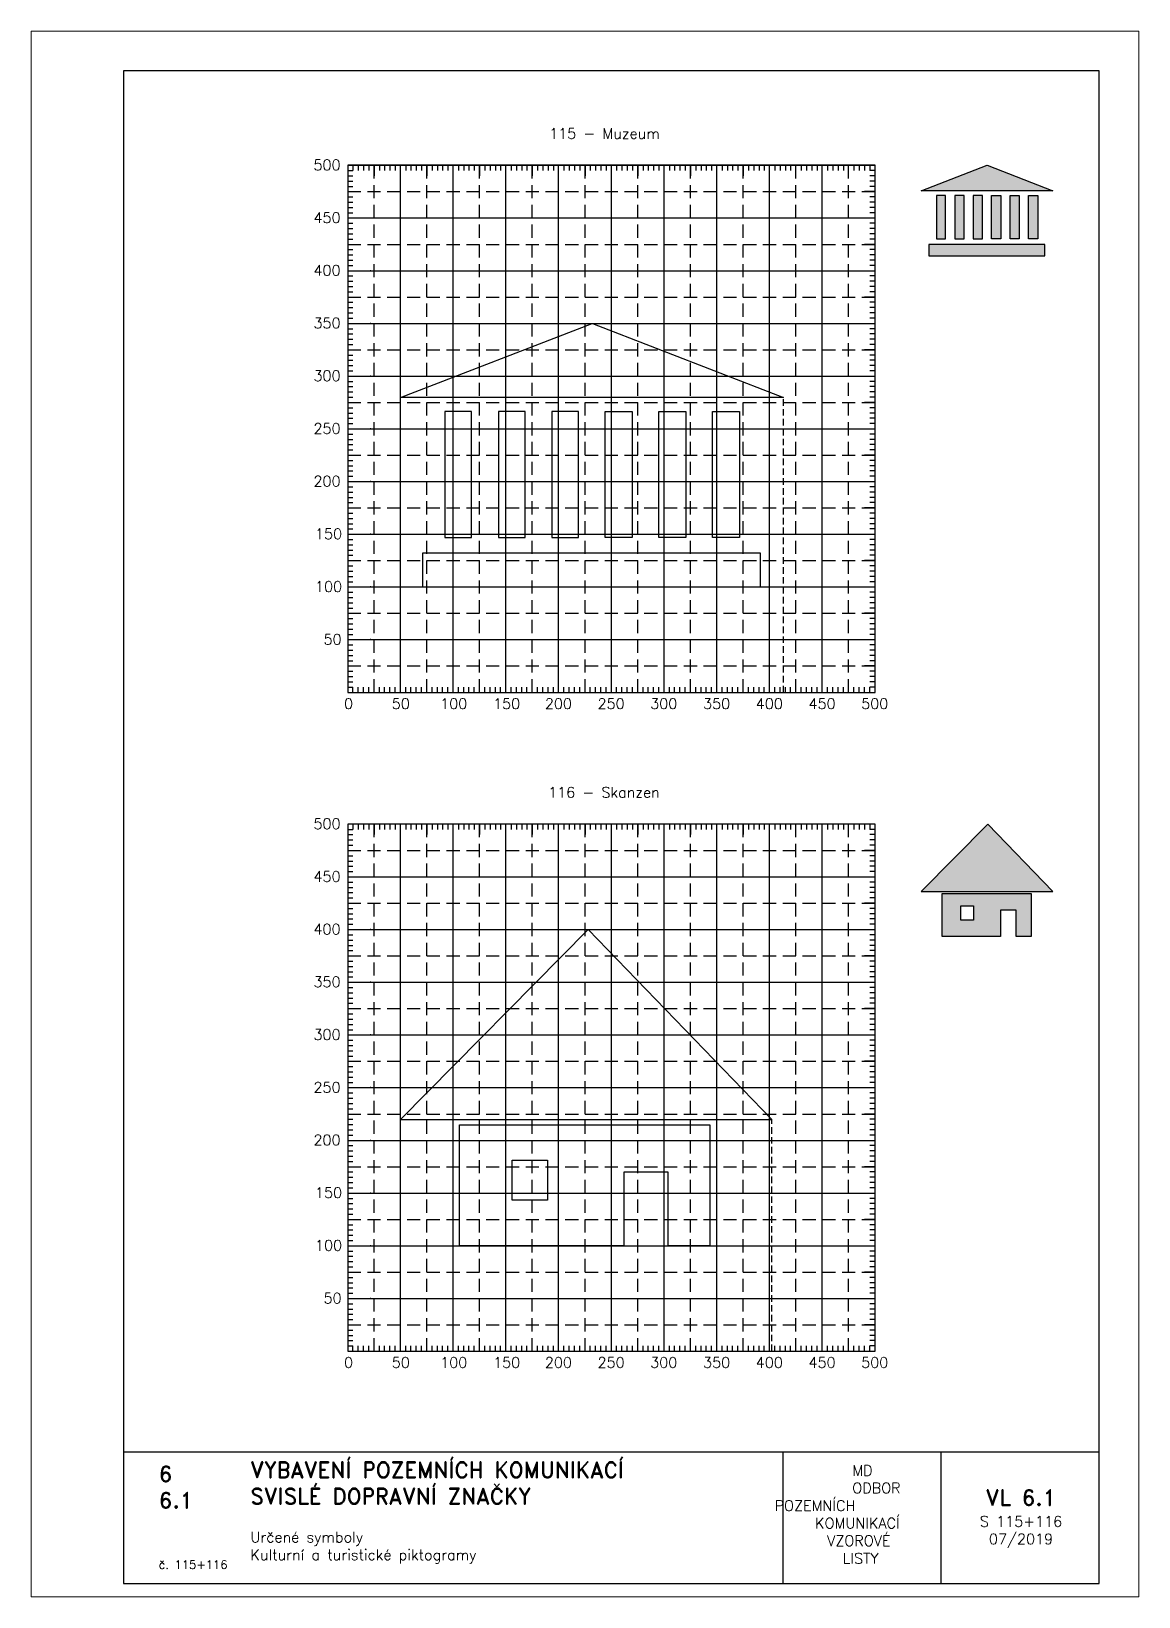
# Paper-space layout '115+116' of a CAD drawing. Header units: millimetres. Extents: x 0 to 210, y 0 to 297.
import ezdxf

# ---------------------------------------------------------------- set-up
doc = ezdxf.new("R2010")
doc.units = ezdxf.units.MM
doc.header["$LTSCALE"] = 5
doc.linetypes.add('ČÁRKOVANÁX2', pattern=[1.5, 1, -0.5])
for name, color, linetype in [('Kóty', 2, 'Continuous'), ('Pomocná', 2, 'Continuous'), ('Rozpiska', 7, 'Continuous'), ('Značka', 7, 'Continuous')]:
    doc.layers.add(name, color=color, linetype=linetype)
doc.layers.add('Rámeček', color=6, linetype='Continuous', plot=False)
doc.styles.get("Standard").update_dxf_attribs({"font": 'romand.shx', "height": 25})

psp = doc.layouts.new('115+116')

# ---------------------------------------------------------------- texts
at = {"layer": 'Kóty', "char_height": 2, "attachment_point": 1}
for s, insert in [('\\pi38.19042;115 - Muzeum', (60, 278.6)), ('\\pi37.99994;116 - Skanzen', (60, 153.6))]:
    psp.add_mtext_dynamic_manual_height_columns(s, width=100, gutter_width=125, heights=[0], dxfattribs=dict(at, insert=insert))
at = {"layer": 'Pomocná', "char_height": 2, "attachment_point": 1}
for s, insert in [('\\pi1.41968;500', (52.09, 272.65)), ('\\pi1.41968;450', (52.09, 262.65)), ('\\pi1.41968;400', (52.09, 252.65)), ('\\pi1.41968;350', (52.09, 242.65)), ('\\pi1.41968;300', (52.09, 232.65)), ('\\pi1.41968;250', (52.09, 222.65)), ('\\pi1.41968;200', (52.09, 212.65)), ('\\pi1.70539;150', (52.09, 202.65)), ('\\pi1.70539;100', (52.09, 192.65)), ('\\pi3.32444;50', (52.09, 182.65)), ('\\pi2.6146;0', (56.68, 170.43)), ('\\pi1.66222;50', (66.69, 170.43)), ('\\pi0.85269;100', (76.68, 170.43)), ('\\pi0.85269;150', (86.71, 170.43)), ('\\pi0.70984;200', (96.68, 170.43)), ('\\pi0.70984;250', (106.67, 170.43)), ('\\pi0.70984;300', (116.66, 170.43)), ('\\pi0.70984;350', (126.68, 170.43)), ('\\pi0.70984;400', (136.67, 170.43)), ('\\pi0.70984;450', (146.68, 170.43)), ('\\pi0.70984;500', (156.67, 170.43)), ('\\pi1.41968;500', (52.09, 147.65)), ('\\pi1.41968;450', (52.09, 137.65)), ('\\pi1.41968;400', (52.09, 127.65)), ('\\pi1.41968;350', (52.09, 117.65)), ('\\pi1.41968;300', (52.09, 107.65)), ('\\pi1.41968;250', (52.09, 97.65)), ('\\pi1.41968;200', (52.09, 87.65)), ('\\pi1.70539;150', (52.09, 77.65)), ('\\pi1.70539;100', (52.09, 67.65)), ('\\pi3.32444;50', (52.09, 57.65)), ('\\pi2.6146;0', (56.68, 45.43)), ('\\pi1.66222;50', (66.69, 45.43)), ('\\pi0.85269;100', (76.68, 45.43)), ('\\pi0.85269;150', (86.71, 45.43)), ('\\pi0.70984;200', (96.68, 45.43)), ('\\pi0.70984;250', (106.67, 45.43)), ('\\pi0.70984;300', (116.66, 45.43)), ('\\pi0.70984;350', (126.68, 45.43)), ('\\pi0.70984;400', (136.67, 45.43)), ('\\pi0.70984;450', (146.68, 45.43)), ('\\pi0.70984;500', (156.67, 45.43))]:
    psp.add_mtext_dynamic_manual_height_columns(s, width=6.5625, gutter_width=100, heights=[0], dxfattribs=dict(at, insert=insert))
at = {"layer": 'Rozpiska', "color": 7}
for s, width, heights, insert, char_height, attachment_point in [('6', 149.0422, [0], (24.17, 24.77), 3, 1), ('{\\C6;VYBAVENÍ POZEMNÍCH KOMUNIKACÍ\\P}SVISLÉ DOPRAVNÍ ZNAČKY{\\H1.34524x; }', 149.0422, [0], (41.56, 25.56), 3, 1), ('\\pi14.7414;{\\C6;MD\\P\\pi2.36044;}ODBOR POZEMNÍCH{\\H1.57143x; }\\P\\pi7.69378;KOMUNIKACÍ{\\H1.5x; }\\P\\pi9.97949;{\\C6;VZOROVÉ\\H1.47619x; \\H0.67742x;\\P\\pi12.93187;LISTY\\H1.26984x; }', 33.1018, [0], (140.95, 24.95), 2, 1), ('6.1', 149.0422, [0], (24.17, 19.78), 3, 1), ('{\\H1.5x;\\C6;VL 6.1\\P\\H0.66667x;S 115+116\\H1.66666x; \\H0.6x;\\P07/2019\\H1.80159x; }', 17.4487, [0], (187.69, 14.78), 2, 5), ('{\\C6;Určené symboly\\P}Kulturní a turistické piktogramy{\\H1.83333x; }', 149.0422, [0], (41.56, 12.29), 2, 1), ('{\\C6;č. 115+116}', 18.3305, [2.67], (24.17, 6.88), 1.6, 1)]:
    psp.add_mtext_dynamic_manual_height_columns(s, width=width, gutter_width=100, heights=heights, dxfattribs=dict(at, insert=insert, char_height=char_height, attachment_point=attachment_point))

# ---------------------------------------------------------------- hatches: boundary and pattern name
at = {"layer": 'Značka'}
h = psp.add_hatch(color=249, dxfattribs=at)
h.dxf.hatch_style = 1
h.paths.add_polyline_path([(192.23, 256.58), (191.9, 256.58), (191.57, 256.58), (189.25, 256.58), (186.94, 256.58), (184.73, 256.58), (182.53, 256.58), (180.33, 256.58), (178.12, 256.58), (176.36, 256.58), (174.6, 256.58), (172.72, 256.58), (170.85, 256.58), (170.51, 256.58), (170.18, 256.58), (170.18, 254.38), (170.51, 254.38), (170.85, 254.38), (173.16, 254.38), (175.48, 254.38), (177.68, 254.38), (179.89, 254.38), (182.09, 254.38), (184.29, 254.38), (186.06, 254.38), (187.82, 254.38), (189.7, 254.38), (191.57, 254.38), (191.9, 254.38), (192.23, 254.38)])
h.paths.add_polyline_path([(181.25, 271.58), (181.27, 271.58), (193.75, 266.76), (181.27, 266.76), (181.25, 266.76), (168.75, 266.76)])
h.paths.add_polyline_path([(189.11, 265.83), (190.86, 265.83), (190.86, 257.61), (189.11, 257.61)])
h.paths.add_polyline_path([(185.61, 265.83), (187.36, 265.83), (187.36, 257.61), (185.61, 257.61)])
h.paths.add_polyline_path([(182.11, 265.83), (183.86, 265.83), (183.86, 257.61), (182.11, 257.61)])
h.paths.add_polyline_path([(173.39, 265.83), (171.64, 265.83), (171.64, 257.61), (173.39, 257.61)])
h.paths.add_polyline_path([(176.89, 265.83), (175.14, 265.83), (175.14, 257.61), (176.89, 257.61)])
h.paths.add_polyline_path([(180.36, 265.83), (178.61, 265.83), (178.61, 257.61), (180.36, 257.61)])
h = psp.add_hatch(color=249, dxfattribs=at)
h.dxf.hatch_style = 1
h.paths.add_polyline_path([(168.75, 133.78), (193.75, 133.78), (181.38, 146.58)])
h.paths.add_polyline_path([(172.74, 133.43), (189.59, 133.43), (189.59, 125.28), (186.77, 125.28), (186.77, 130.23), (183.78, 130.23), (183.78, 125.28), (172.74, 125.28)])
h.paths.add_polyline_path([(176.28, 131.05), (178.66, 131.05), (178.66, 128.35), (176.28, 128.35)], flags=16)

# ---------------------------------------------------------------- linework, layer by layer
for p, q in [((60, 171.58), (65, 171.58)), ((60, 46.58), (65, 46.58))]:
    psp.add_line(p, q)
at = {"layer": 'Kóty'}
psp.add_lwpolyline([(60, 271.58), (160, 271.58), (160, 271.58), (60, 271.58)], close=True, dxfattribs=at)
at = {"layer": 'Pomocná'}
for p, q in [((60, 270.58), (61, 270.58)), ((61, 271.58), (61, 270.58)), ((62, 271.58), (62, 270.58)), ((63, 271.58), (63, 270.58)), ((64, 271.58), (64, 270.58)), ((65, 271.58), (65, 269.58)), ((66, 271.58), (66, 270.58)), ((67, 271.58), (67, 270.58)), ((68, 271.58), (68, 270.58)), ((69, 271.58), (69, 270.58)), ((71, 271.58), (71, 270.58)), ((72, 271.58), (72, 270.58)), ((73, 271.58), (73, 270.58)), ((74, 271.58), (74, 270.58)), ((75, 271.58), (75, 269.58)), ((76, 271.58), (76, 270.58)), ((77, 271.58), (77, 270.58)), ((78, 271.58), (78, 270.58)), ((79, 271.58), (79, 270.58)), ((81, 271.58), (81, 270.58)), ((82, 271.58), (82, 270.58)), ((83, 271.58), (83, 270.58)), ((84, 271.58), (84, 270.58)), ((85, 271.58), (85, 269.58)), ((86, 271.58), (86, 270.58)), ((87, 271.58), (87, 270.58)), ((88, 271.58), (88, 270.58)), ((89, 271.58), (89, 270.58)), ((91, 271.58), (91, 270.58)), ((92, 271.58), (92, 270.58)), ((93, 271.58), (93, 270.58)), ((94, 271.58), (94, 270.58)), ((95, 271.58), (95, 269.58)), ((96, 271.58), (96, 270.58)), ((97, 271.58), (97, 270.58)), ((98, 271.58), (98, 270.58)), ((99, 271.58), (99, 270.58)), ((101, 271.58), (101, 270.58)), ((102, 271.58), (102, 270.58)), ((103, 271.58), (103, 270.58)), ((104, 271.58), (104, 270.58)), ((105, 271.58), (105, 269.58)), ((106, 271.58), (106, 270.58)), ((107, 271.58), (107, 270.58)), ((108, 271.58), (108, 270.58)), ((109, 271.58), (109, 270.58)), ((111, 271.58), (111, 270.58)), ((112, 271.58), (112, 270.58)), ((113, 271.58), (113, 270.58)), ((114, 271.58), (114, 270.58)), ((115, 271.58), (115, 269.58)), ((116, 271.58), (116, 270.58)), ((117, 271.58), (117, 270.58)), ((118, 271.58), (118, 270.58)), ((119, 271.58), (119, 270.58)), ((121, 271.58), (121, 270.58)), ((122, 271.58), (122, 270.58)), ((123, 271.58), (123, 270.58)), ((124, 271.58), (124, 270.58)), ((125, 271.58), (125, 269.58)), ((126, 271.58), (126, 270.58)), ((127, 271.58), (127, 270.58)), ((128, 271.58), (128, 270.58)), ((129, 271.58), (129, 270.58)), ((131, 271.58), (131, 270.58)), ((132, 271.58), (132, 270.58)), ((133, 271.58), (133, 270.58)), ((134, 271.58), (134, 270.58)), ((135, 271.58), (135, 269.58)), ((136, 271.58), (136, 270.58)), ((137, 271.58), (137, 270.58)), ((138, 271.58), (138, 270.58)), ((139, 271.58), (139, 270.58)), ((141, 271.58), (141, 270.58)), ((142, 271.58), (142, 270.58)), ((143, 271.58), (143, 270.58)), ((144, 271.58), (144, 270.58)), ((146, 271.58), (146, 270.58)), ((147, 271.58), (147, 270.58)), ((148, 271.58), (148, 270.58)), ((149, 271.58), (149, 270.58)), ((151, 271.58), (151, 270.58)), ((152, 271.58), (152, 270.58)), ((153, 271.58), (153, 270.58)), ((154, 271.58), (154, 270.58)), ((156, 271.58), (156, 270.58)), ((157, 271.58), (157, 270.58)), ((158, 271.58), (158, 270.58)), ((159, 271.58), (159, 270.58)), ((160, 270.58), (159, 270.58)), ((60, 269.58), (61, 269.58)), ((60, 268.58), (61, 268.58)), ((60, 267.58), (61, 267.58)), ((160, 269.58), (159, 269.58)), ((160, 268.58), (159, 268.58)), ((160, 267.58), (159, 267.58)), ((60, 266.58), (62, 266.58)), ((60, 265.58), (61, 265.58)), ((60, 264.58), (61, 264.58)), ((160, 266.58), (158, 266.58)), ((160, 265.58), (159, 265.58)), ((160, 264.58), (159, 264.58)), ((60, 263.58), (61, 263.58)), ((60, 262.58), (61, 262.58)), ((160, 263.58), (159, 263.58)), ((160, 262.58), (159, 262.58)), ((60, 260.58), (61, 260.58)), ((60, 259.58), (61, 259.58)), ((60, 258.58), (61, 258.58)), ((160, 260.58), (159, 260.58)), ((160, 259.58), (159, 259.58)), ((160, 258.58), (159, 258.58)), ((60, 257.58), (61, 257.58)), ((60, 256.58), (62, 256.58)), ((60, 255.58), (61, 255.58)), ((160, 256.58), (158, 256.58)), ((160, 257.58), (159, 257.58)), ((160, 255.58), (159, 255.58)), ((60, 254.58), (61, 254.58)), ((60, 253.58), (61, 253.58)), ((60, 252.58), (61, 252.58)), ((160, 254.58), (159, 254.58)), ((160, 253.58), (159, 253.58)), ((160, 252.58), (159, 252.58)), ((60, 250.58), (61, 250.58)), ((60, 249.58), (61, 249.58)), ((160, 250.58), (159, 250.58)), ((160, 249.58), (159, 249.58)), ((60, 248.58), (61, 248.58)), ((60, 247.58), (61, 247.58)), ((60, 246.58), (62, 246.58)), ((160, 246.58), (158, 246.58)), ((160, 248.58), (159, 248.58)), ((160, 247.58), (159, 247.58)), ((60, 245.58), (61, 245.58)), ((60, 244.58), (61, 244.58)), ((60, 243.58), (61, 243.58)), ((160, 245.58), (159, 245.58)), ((160, 244.58), (159, 244.58)), ((160, 243.58), (159, 243.58)), ((60, 242.58), (61, 242.58)), ((60, 240.58), (61, 240.58)), ((160, 242.58), (159, 242.58)), ((160, 240.58), (159, 240.58)), ((60, 239.58), (61, 239.58)), ((60, 238.58), (61, 238.58)), ((160, 239.58), (159, 239.58)), ((160, 238.58), (159, 238.58)), ((60, 237.58), (61, 237.58)), ((60, 236.58), (62, 236.58)), ((60, 235.58), (61, 235.58)), ((160, 236.58), (158, 236.58)), ((160, 237.58), (159, 237.58)), ((160, 235.58), (159, 235.58)), ((60, 234.58), (61, 234.58)), ((60, 233.58), (61, 233.58)), ((60, 232.58), (61, 232.58)), ((160, 234.58), (159, 234.58)), ((160, 233.58), (159, 233.58)), ((160, 232.58), (159, 232.58)), ((60, 230.58), (61, 230.58)), ((60, 229.58), (61, 229.58)), ((160, 230.58), (159, 230.58)), ((160, 229.58), (159, 229.58)), ((60, 228.58), (61, 228.58)), ((60, 227.58), (61, 227.58)), ((60, 226.58), (62, 226.58)), ((160, 226.58), (158, 226.58)), ((160, 228.58), (159, 228.58)), ((160, 227.58), (159, 227.58)), ((60, 225.58), (61, 225.58)), ((60, 224.58), (61, 224.58)), ((60, 223.58), (61, 223.58)), ((160, 225.58), (159, 225.58)), ((160, 224.58), (159, 224.58)), ((160, 223.58), (159, 223.58)), ((60, 222.58), (61, 222.58)), ((60, 220.58), (61, 220.58)), ((160, 222.58), (159, 222.58)), ((160, 220.58), (159, 220.58)), ((60, 219.58), (61, 219.58)), ((60, 218.58), (61, 218.58)), ((60, 217.58), (61, 217.58)), ((160, 219.58), (159, 219.58)), ((160, 218.58), (159, 218.58)), ((160, 217.58), (159, 217.58)), ((60, 216.58), (62, 216.58)), ((60, 215.58), (61, 215.58)), ((60, 214.58), (61, 214.58)), ((160, 216.58), (158, 216.58)), ((160, 215.58), (159, 215.58)), ((160, 214.58), (159, 214.58)), ((60, 213.58), (61, 213.58)), ((60, 212.58), (61, 212.58)), ((160, 213.58), (159, 213.58)), ((160, 212.58), (159, 212.58)), ((60, 210.58), (61, 210.58)), ((60, 209.58), (61, 209.58)), ((60, 208.58), (61, 208.58)), ((160, 210.58), (159, 210.58)), ((160, 209.58), (159, 209.58)), ((160, 208.58), (159, 208.58)), ((60, 207.58), (61, 207.58)), ((60, 206.58), (62, 206.58)), ((60, 205.58), (61, 205.58)), ((160, 206.58), (158, 206.58)), ((160, 207.58), (159, 207.58)), ((160, 205.58), (159, 205.58)), ((60, 204.58), (61, 204.58)), ((60, 203.58), (61, 203.58)), ((60, 202.58), (61, 202.58)), ((160, 204.58), (159, 204.58)), ((160, 203.58), (159, 203.58)), ((160, 202.58), (159, 202.58)), ((60, 200.58), (61, 200.58)), ((60, 199.58), (61, 199.58)), ((160, 200.58), (159, 200.58)), ((160, 199.58), (159, 199.58)), ((60, 198.58), (61, 198.58)), ((60, 197.58), (61, 197.58)), ((60, 196.58), (62, 196.58)), ((160, 196.58), (158, 196.58)), ((160, 198.58), (159, 198.58)), ((160, 197.58), (159, 197.58)), ((60, 195.58), (61, 195.58)), ((60, 194.58), (61, 194.58)), ((60, 193.58), (61, 193.58)), ((160, 195.58), (159, 195.58)), ((160, 194.58), (159, 194.58)), ((160, 193.58), (159, 193.58)), ((60, 192.58), (61, 192.58)), ((60, 190.58), (61, 190.58)), ((160, 192.58), (159, 192.58)), ((160, 190.58), (159, 190.58)), ((60, 189.58), (61, 189.58)), ((60, 188.58), (61, 188.58)), ((60, 187.58), (61, 187.58)), ((160, 189.58), (159, 189.58)), ((160, 188.58), (159, 188.58)), ((160, 187.58), (159, 187.58)), ((60, 186.58), (62, 186.58)), ((60, 185.58), (61, 185.58)), ((60, 184.58), (61, 184.58)), ((160, 186.58), (158, 186.58)), ((160, 185.58), (159, 185.58)), ((160, 184.58), (159, 184.58)), ((60, 183.58), (61, 183.58)), ((60, 182.58), (61, 182.58)), ((160, 183.58), (159, 183.58)), ((160, 182.58), (159, 182.58)), ((60, 180.58), (61, 180.58)), ((60, 179.58), (61, 179.58)), ((60, 178.58), (61, 178.58)), ((160, 180.58), (159, 180.58)), ((160, 179.58), (159, 179.58)), ((160, 178.58), (159, 178.58)), ((60, 177.58), (61, 177.58)), ((60, 176.58), (62, 176.58)), ((60, 175.58), (61, 175.58)), ((160, 176.58), (158, 176.58)), ((160, 177.58), (159, 177.58)), ((160, 175.58), (159, 175.58)), ((60, 174.58), (61, 174.58)), ((60, 173.58), (61, 173.58)), ((60, 172.58), (61, 172.58)), ((61, 171.58), (61, 172.58)), ((62, 171.58), (62, 172.58)), ((63, 171.58), (63, 172.58)), ((64, 171.58), (64, 172.58)), ((65, 171.58), (65, 173.58)), ((66, 171.58), (66, 172.58)), ((67, 171.58), (67, 172.58)), ((68, 171.58), (68, 172.58)), ((69, 171.58), (69, 172.58)), ((71, 171.58), (71, 172.58)), ((72, 171.58), (72, 172.58)), ((73, 171.58), (73, 172.58)), ((74, 171.58), (74, 172.58)), ((75, 171.58), (75, 173.58)), ((76, 171.58), (76, 172.58)), ((77, 171.58), (77, 172.58)), ((78, 171.58), (78, 172.58)), ((79, 171.58), (79, 172.58)), ((81, 171.58), (81, 172.58)), ((82, 171.58), (82, 172.58)), ((83, 171.58), (83, 172.58)), ((84, 171.58), (84, 172.58)), ((85, 171.58), (85, 173.58)), ((86, 171.58), (86, 172.58)), ((87, 171.58), (87, 172.58)), ((88, 171.58), (88, 172.58)), ((89, 171.58), (89, 172.58)), ((91, 171.58), (91, 172.58)), ((92, 171.58), (92, 172.58)), ((93, 171.58), (93, 172.58)), ((94, 171.58), (94, 172.58)), ((95, 171.58), (95, 173.58)), ((96, 171.58), (96, 172.58)), ((97, 171.58), (97, 172.58)), ((98, 171.58), (98, 172.58)), ((99, 171.58), (99, 172.58)), ((101, 171.58), (101, 172.58)), ((102, 171.58), (102, 172.58)), ((103, 171.58), (103, 172.58)), ((104, 171.58), (104, 172.58)), ((105, 171.58), (105, 173.58)), ((106, 171.58), (106, 172.58)), ((107, 171.58), (107, 172.58)), ((108, 171.58), (108, 172.58)), ((109, 171.58), (109, 172.58)), ((111, 171.58), (111, 172.58)), ((112, 171.58), (112, 172.58)), ((113, 171.58), (113, 172.58)), ((114, 171.58), (114, 172.58)), ((115, 171.58), (115, 173.58)), ((116, 171.58), (116, 172.58)), ((117, 171.58), (117, 172.58)), ((118, 171.58), (118, 172.58)), ((119, 171.58), (119, 172.58)), ((121, 171.58), (121, 172.58)), ((122, 171.58), (122, 172.58)), ((123, 171.58), (123, 172.58)), ((124, 171.58), (124, 172.58)), ((125, 171.58), (125, 173.58)), ((126, 171.58), (126, 172.58)), ((127, 171.58), (127, 172.58)), ((128, 171.58), (128, 172.58)), ((129, 171.58), (129, 172.58)), ((131, 171.58), (131, 172.58)), ((132, 171.58), (132, 172.58)), ((133, 171.58), (133, 172.58)), ((134, 171.58), (134, 172.58)), ((135, 171.58), (135, 173.58)), ((136, 171.58), (136, 172.58)), ((137, 171.58), (137, 172.58)), ((138, 171.58), (138, 172.58)), ((139, 171.58), (139, 172.58)), ((141, 171.58), (141, 172.58)), ((142, 171.58), (142, 172.58)), ((143, 171.58), (143, 172.58)), ((144, 171.58), (144, 172.58)), ((145, 171.58), (145, 173.58)), ((146, 171.58), (146, 172.58)), ((147, 171.58), (147, 172.58)), ((148, 171.58), (148, 172.58)), ((149, 171.58), (149, 172.58)), ((151, 171.58), (151, 172.58)), ((152, 171.58), (152, 172.58)), ((153, 171.58), (153, 172.58)), ((154, 171.58), (154, 172.58)), ((155, 171.58), (155, 173.58)), ((156, 171.58), (156, 172.58)), ((157, 171.58), (157, 172.58)), ((158, 171.58), (158, 172.58)), ((160, 174.58), (159, 174.58)), ((160, 173.58), (159, 173.58)), ((160, 172.58), (159, 172.58)), ((159, 171.58), (159, 172.58)), ((60, 145.58), (61, 145.58)), ((61, 146.58), (61, 145.58)), ((62, 146.58), (62, 145.58)), ((63, 146.58), (63, 145.58)), ((64, 146.58), (64, 145.58)), ((65, 146.58), (65, 144.58)), ((66, 146.58), (66, 145.58)), ((67, 146.58), (67, 145.58)), ((68, 146.58), (68, 145.58)), ((69, 146.58), (69, 145.58)), ((71, 146.58), (71, 145.58)), ((72, 146.58), (72, 145.58)), ((73, 146.58), (73, 145.58)), ((74, 146.58), (74, 145.58)), ((75, 146.58), (75, 144.58)), ((76, 146.58), (76, 145.58)), ((77, 146.58), (77, 145.58)), ((78, 146.58), (78, 145.58)), ((79, 146.58), (79, 145.58)), ((81, 146.58), (81, 145.58)), ((82, 146.58), (82, 145.58)), ((83, 146.58), (83, 145.58)), ((84, 146.58), (84, 145.58)), ((85, 146.58), (85, 144.58)), ((86, 146.58), (86, 145.58)), ((87, 146.58), (87, 145.58)), ((88, 146.58), (88, 145.58)), ((89, 146.58), (89, 145.58)), ((91, 146.58), (91, 145.58)), ((92, 146.58), (92, 145.58)), ((93, 146.58), (93, 145.58)), ((94, 146.58), (94, 145.58)), ((95, 146.58), (95, 144.58)), ((96, 146.58), (96, 145.58)), ((97, 146.58), (97, 145.58)), ((98, 146.58), (98, 145.58)), ((99, 146.58), (99, 145.58)), ((101, 146.58), (101, 145.58)), ((102, 146.58), (102, 145.58)), ((103, 146.58), (103, 145.58)), ((104, 146.58), (104, 145.58)), ((105, 146.58), (105, 144.58)), ((106, 146.58), (106, 145.58)), ((107, 146.58), (107, 145.58)), ((108, 146.58), (108, 145.58)), ((109, 146.58), (109, 145.58)), ((111, 146.58), (111, 145.58)), ((112, 146.58), (112, 145.58)), ((113, 146.58), (113, 145.58)), ((114, 146.58), (114, 145.58)), ((115, 146.58), (115, 144.58)), ((116, 146.58), (116, 145.58)), ((117, 146.58), (117, 145.58)), ((118, 146.58), (118, 145.58)), ((119, 146.58), (119, 145.58)), ((121, 146.58), (121, 145.58)), ((122, 146.58), (122, 145.58)), ((123, 146.58), (123, 145.58)), ((124, 146.58), (124, 145.58)), ((125, 146.58), (125, 144.58)), ((126, 146.58), (126, 145.58)), ((127, 146.58), (127, 145.58)), ((128, 146.58), (128, 145.58)), ((129, 146.58), (129, 145.58)), ((131, 146.58), (131, 145.58)), ((132, 146.58), (132, 145.58)), ((133, 146.58), (133, 145.58)), ((134, 146.58), (134, 145.58)), ((135, 146.58), (135, 144.58)), ((136, 146.58), (136, 145.58)), ((137, 146.58), (137, 145.58)), ((138, 146.58), (138, 145.58)), ((139, 146.58), (139, 145.58)), ((141, 146.58), (141, 145.58)), ((142, 146.58), (142, 145.58)), ((143, 146.58), (143, 145.58)), ((144, 146.58), (144, 145.58)), ((146, 146.58), (146, 145.58)), ((147, 146.58), (147, 145.58)), ((148, 146.58), (148, 145.58)), ((149, 146.58), (149, 145.58)), ((151, 146.58), (151, 145.58)), ((152, 146.58), (152, 145.58)), ((153, 146.58), (153, 145.58)), ((154, 146.58), (154, 145.58)), ((156, 146.58), (156, 145.58)), ((157, 146.58), (157, 145.58)), ((158, 146.58), (158, 145.58)), ((159, 146.58), (159, 145.58)), ((160, 145.58), (159, 145.58)), ((60, 144.58), (61, 144.58)), ((60, 143.58), (61, 143.58)), ((60, 142.58), (61, 142.58)), ((160, 144.58), (159, 144.58)), ((160, 143.58), (159, 143.58)), ((160, 142.58), (159, 142.58)), ((60, 141.58), (62, 141.58)), ((60, 140.58), (61, 140.58)), ((160, 141.58), (158, 141.58)), ((160, 140.58), (159, 140.58)), ((60, 139.58), (61, 139.58)), ((60, 138.58), (61, 138.58)), ((60, 137.58), (61, 137.58)), ((160, 139.58), (159, 139.58)), ((160, 138.58), (159, 138.58)), ((160, 137.58), (159, 137.58)), ((60, 135.58), (61, 135.58)), ((60, 134.58), (61, 134.58)), ((160, 135.58), (159, 135.58)), ((160, 134.58), (159, 134.58)), ((60, 133.58), (61, 133.58)), ((60, 132.58), (61, 132.58)), ((60, 131.58), (62, 131.58)), ((160, 131.58), (158, 131.58)), ((160, 133.58), (159, 133.58)), ((160, 132.58), (159, 132.58)), ((60, 130.58), (61, 130.58)), ((60, 129.58), (61, 129.58)), ((60, 128.58), (61, 128.58)), ((160, 130.58), (159, 130.58)), ((160, 129.58), (159, 129.58)), ((160, 128.58), (159, 128.58)), ((60, 127.58), (61, 127.58)), ((60, 125.58), (61, 125.58)), ((160, 127.58), (159, 127.58)), ((160, 125.58), (159, 125.58)), ((60, 124.58), (61, 124.58)), ((60, 123.58), (61, 123.58)), ((60, 122.58), (61, 122.58)), ((160, 124.58), (159, 124.58)), ((160, 123.58), (159, 123.58)), ((160, 122.58), (159, 122.58)), ((60, 121.58), (62, 121.58)), ((60, 120.58), (61, 120.58)), ((60, 119.58), (61, 119.58)), ((160, 121.58), (158, 121.58)), ((160, 120.58), (159, 120.58)), ((160, 119.58), (159, 119.58)), ((60, 118.58), (61, 118.58)), ((60, 117.58), (61, 117.58)), ((160, 118.58), (159, 118.58)), ((160, 117.58), (159, 117.58)), ((60, 115.58), (61, 115.58)), ((60, 114.58), (61, 114.58)), ((60, 113.58), (61, 113.58)), ((160, 115.58), (159, 115.58)), ((160, 114.58), (159, 114.58)), ((160, 113.58), (159, 113.58)), ((60, 112.58), (61, 112.58)), ((60, 111.58), (62, 111.58)), ((60, 110.58), (61, 110.58)), ((160, 111.58), (158, 111.58)), ((160, 112.58), (159, 112.58)), ((160, 110.58), (159, 110.58)), ((60, 109.58), (61, 109.58)), ((60, 108.58), (61, 108.58)), ((60, 107.58), (61, 107.58)), ((160, 109.58), (159, 109.58)), ((160, 108.58), (159, 108.58)), ((160, 107.58), (159, 107.58)), ((60, 105.58), (61, 105.58)), ((60, 104.58), (61, 104.58)), ((160, 105.58), (159, 105.58)), ((160, 104.58), (159, 104.58)), ((60, 103.58), (61, 103.58)), ((60, 102.58), (61, 102.58)), ((60, 101.58), (62, 101.58)), ((160, 101.58), (158, 101.58)), ((160, 103.58), (159, 103.58)), ((160, 102.58), (159, 102.58)), ((60, 100.58), (61, 100.58)), ((60, 99.58), (61, 99.58)), ((60, 98.58), (61, 98.58)), ((160, 100.58), (159, 100.58)), ((160, 99.58), (159, 99.58)), ((160, 98.58), (159, 98.58)), ((60, 97.58), (61, 97.58)), ((60, 95.58), (61, 95.58)), ((160, 97.58), (159, 97.58)), ((160, 95.58), (159, 95.58)), ((60, 94.58), (61, 94.58)), ((60, 93.58), (61, 93.58)), ((60, 92.58), (61, 92.58)), ((160, 94.58), (159, 94.58)), ((160, 93.58), (159, 93.58)), ((160, 92.58), (159, 92.58)), ((60, 91.58), (62, 91.58)), ((60, 90.58), (61, 90.58)), ((60, 89.58), (61, 89.58)), ((160, 91.58), (158, 91.58)), ((160, 90.58), (159, 90.58)), ((160, 89.58), (159, 89.58)), ((60, 88.58), (61, 88.58)), ((60, 87.58), (61, 87.58)), ((160, 88.58), (159, 88.58)), ((160, 87.58), (159, 87.58)), ((60, 85.58), (61, 85.58)), ((60, 84.58), (61, 84.58)), ((60, 83.58), (61, 83.58)), ((160, 85.58), (159, 85.58)), ((160, 84.58), (159, 84.58)), ((160, 83.58), (159, 83.58)), ((60, 82.58), (61, 82.58)), ((60, 81.58), (62, 81.58)), ((60, 80.58), (61, 80.58)), ((160, 81.58), (158, 81.58)), ((160, 82.58), (159, 82.58)), ((160, 80.58), (159, 80.58)), ((60, 79.58), (61, 79.58)), ((60, 78.58), (61, 78.58)), ((60, 77.58), (61, 77.58)), ((160, 79.58), (159, 79.58)), ((160, 78.58), (159, 78.58)), ((160, 77.58), (159, 77.58)), ((60, 75.58), (61, 75.58)), ((60, 74.58), (61, 74.58)), ((160, 75.58), (159, 75.58)), ((160, 74.58), (159, 74.58)), ((60, 73.58), (61, 73.58)), ((60, 72.58), (61, 72.58)), ((60, 71.58), (62, 71.58)), ((160, 71.58), (158, 71.58)), ((160, 73.58), (159, 73.58)), ((160, 72.58), (159, 72.58)), ((60, 70.58), (61, 70.58)), ((60, 69.58), (61, 69.58)), ((60, 68.58), (61, 68.58)), ((160, 70.58), (159, 70.58)), ((160, 69.58), (159, 69.58)), ((160, 68.58), (159, 68.58)), ((60, 67.58), (61, 67.58)), ((60, 65.58), (61, 65.58)), ((160, 67.58), (159, 67.58)), ((160, 65.58), (159, 65.58)), ((60, 64.58), (61, 64.58)), ((60, 63.58), (61, 63.58)), ((60, 62.58), (61, 62.58)), ((160, 64.58), (159, 64.58)), ((160, 63.58), (159, 63.58)), ((160, 62.58), (159, 62.58)), ((60, 61.58), (62, 61.58)), ((60, 60.58), (61, 60.58)), ((60, 59.58), (61, 59.58)), ((160, 61.58), (158, 61.58)), ((160, 60.58), (159, 60.58)), ((160, 59.58), (159, 59.58)), ((60, 58.58), (61, 58.58)), ((60, 57.58), (61, 57.58)), ((160, 58.58), (159, 58.58)), ((160, 57.58), (159, 57.58)), ((60, 55.58), (61, 55.58)), ((60, 54.58), (61, 54.58)), ((60, 53.58), (61, 53.58)), ((160, 55.58), (159, 55.58)), ((160, 54.58), (159, 54.58)), ((160, 53.58), (159, 53.58)), ((60, 52.58), (61, 52.58)), ((60, 51.58), (62, 51.58)), ((60, 50.58), (61, 50.58)), ((160, 51.58), (158, 51.58)), ((160, 52.58), (159, 52.58)), ((160, 50.58), (159, 50.58)), ((60, 49.58), (61, 49.58)), ((60, 48.58), (61, 48.58)), ((60, 47.58), (61, 47.58)), ((61, 46.58), (61, 47.58)), ((62, 46.58), (62, 47.58)), ((63, 46.58), (63, 47.58)), ((64, 46.58), (64, 47.58)), ((65, 46.58), (65, 48.58)), ((66, 46.58), (66, 47.58)), ((67, 46.58), (67, 47.58)), ((68, 46.58), (68, 47.58)), ((69, 46.58), (69, 47.58)), ((71, 46.58), (71, 47.58)), ((72, 46.58), (72, 47.58)), ((73, 46.58), (73, 47.58)), ((74, 46.58), (74, 47.58)), ((75, 46.58), (75, 48.58)), ((76, 46.58), (76, 47.58)), ((77, 46.58), (77, 47.58)), ((78, 46.58), (78, 47.58)), ((79, 46.58), (79, 47.58)), ((81, 46.58), (81, 47.58)), ((82, 46.58), (82, 47.58)), ((83, 46.58), (83, 47.58)), ((84, 46.58), (84, 47.58)), ((85, 46.58), (85, 48.58)), ((86, 46.58), (86, 47.58)), ((87, 46.58), (87, 47.58)), ((88, 46.58), (88, 47.58)), ((89, 46.58), (89, 47.58)), ((91, 46.58), (91, 47.58)), ((92, 46.58), (92, 47.58)), ((93, 46.58), (93, 47.58)), ((94, 46.58), (94, 47.58)), ((95, 46.58), (95, 48.58)), ((96, 46.58), (96, 47.58)), ((97, 46.58), (97, 47.58)), ((98, 46.58), (98, 47.58)), ((99, 46.58), (99, 47.58)), ((101, 46.58), (101, 47.58)), ((102, 46.58), (102, 47.58)), ((103, 46.58), (103, 47.58)), ((104, 46.58), (104, 47.58)), ((105, 46.58), (105, 48.58)), ((106, 46.58), (106, 47.58)), ((107, 46.58), (107, 47.58)), ((108, 46.58), (108, 47.58)), ((109, 46.58), (109, 47.58)), ((111, 46.58), (111, 47.58)), ((112, 46.58), (112, 47.58)), ((113, 46.58), (113, 47.58)), ((114, 46.58), (114, 47.58)), ((115, 46.58), (115, 48.58)), ((116, 46.58), (116, 47.58)), ((117, 46.58), (117, 47.58)), ((118, 46.58), (118, 47.58)), ((119, 46.58), (119, 47.58)), ((121, 46.58), (121, 47.58)), ((122, 46.58), (122, 47.58)), ((123, 46.58), (123, 47.58)), ((124, 46.58), (124, 47.58)), ((125, 46.58), (125, 48.58)), ((126, 46.58), (126, 47.58)), ((127, 46.58), (127, 47.58)), ((128, 46.58), (128, 47.58)), ((129, 46.58), (129, 47.58)), ((131, 46.58), (131, 47.58)), ((132, 46.58), (132, 47.58)), ((133, 46.58), (133, 47.58)), ((134, 46.58), (134, 47.58)), ((135, 46.58), (135, 48.58)), ((136, 46.58), (136, 47.58)), ((137, 46.58), (137, 47.58)), ((138, 46.58), (138, 47.58)), ((139, 46.58), (139, 47.58)), ((141, 46.58), (141, 47.58)), ((142, 46.58), (142, 47.58)), ((143, 46.58), (143, 47.58)), ((144, 46.58), (144, 47.58)), ((145, 46.58), (145, 48.58)), ((146, 46.58), (146, 47.58)), ((147, 46.58), (147, 47.58)), ((148, 46.58), (148, 47.58)), ((149, 46.58), (149, 47.58)), ((151, 46.58), (151, 47.58)), ((152, 46.58), (152, 47.58)), ((153, 46.58), (153, 47.58)), ((154, 46.58), (154, 47.58)), ((155, 46.58), (155, 48.58)), ((156, 46.58), (156, 47.58)), ((157, 46.58), (157, 47.58)), ((158, 46.58), (158, 47.58)), ((160, 49.58), (159, 49.58)), ((160, 48.58), (159, 48.58)), ((160, 47.58), (159, 47.58)), ((159, 46.58), (159, 47.58))]:
    psp.add_line(p, q, dxfattribs=at)
at = {"layer": 'Pomocná', "linetype": 'ČÁRKOVANÁX2', "ltscale": 0.5}
for p, q in [((65, 171.58), (65, 271.58)), ((75, 171.58), (75, 271.58)), ((85, 171.58), (85, 271.58)), ((95, 171.58), (95, 271.58)), ((105, 171.58), (105, 271.58)), ((115, 171.58), (115, 271.58)), ((125, 171.58), (125, 271.58)), ((135, 171.58), (135, 271.58)), ((145, 171.58), (145, 271.58)), ((155, 171.58), (155, 271.58)), ((60, 266.58), (160, 266.58)), ((60, 256.58), (160, 256.58)), ((60, 246.58), (160, 246.58)), ((60, 236.58), (160, 236.58)), ((60, 226.58), (160, 226.58)), ((60, 216.58), (160, 216.58)), ((60, 206.58), (160, 206.58)), ((60, 196.58), (160, 196.58)), ((60, 186.58), (160, 186.58)), ((60, 176.58), (160, 176.58)), ((65, 46.58), (65, 146.58)), ((75, 46.58), (75, 146.58)), ((85, 46.58), (85, 146.58)), ((95, 46.58), (95, 146.58)), ((105, 46.58), (105, 146.58)), ((115, 46.58), (115, 146.58)), ((125, 46.58), (125, 146.58)), ((135, 46.58), (135, 146.58)), ((145, 46.58), (145, 146.58)), ((155, 46.58), (155, 146.58)), ((60, 141.58), (160, 141.58)), ((60, 131.58), (160, 131.58)), ((60, 121.58), (160, 121.58)), ((60, 111.58), (160, 111.58)), ((60, 101.58), (160, 101.58)), ((60, 91.58), (160, 91.58)), ((60, 81.58), (160, 81.58)), ((60, 71.58), (160, 71.58)), ((60, 61.58), (160, 61.58)), ((60, 51.58), (160, 51.58))]:
    psp.add_line(p, q, dxfattribs=at)
at = {"layer": 'Pomocná', "color": 6}
for p, q in [((70, 171.58), (70, 271.58)), ((80, 171.58), (80, 271.58)), ((90, 171.58), (90, 271.58)), ((100, 171.58), (100, 271.58)), ((110, 171.58), (110, 271.58)), ((120, 171.58), (120, 271.58)), ((130, 171.58), (130, 271.58)), ((140, 171.58), (140, 271.58)), ((150, 171.58), (150, 271.58)), ((60, 261.58), (160, 261.58)), ((60, 251.58), (160, 251.58)), ((60, 241.58), (160, 241.58)), ((60, 231.58), (160, 231.58)), ((60, 221.58), (160, 221.58)), ((60, 211.58), (160, 211.58)), ((60, 201.58), (160, 201.58)), ((60, 191.58), (160, 191.58)), ((60, 181.58), (160, 181.58)), ((70, 46.58), (70, 146.58)), ((80, 46.58), (80, 146.58)), ((90, 46.58), (90, 146.58)), ((100, 46.58), (100, 146.58)), ((110, 46.58), (110, 146.58)), ((120, 46.58), (120, 146.58)), ((130, 46.58), (130, 146.58)), ((140, 46.58), (140, 146.58)), ((150, 46.58), (150, 146.58)), ((60, 136.58), (160, 136.58)), ((60, 126.58), (160, 126.58)), ((60, 116.58), (160, 116.58)), ((60, 106.58), (160, 106.58)), ((60, 96.58), (160, 96.58)), ((60, 86.58), (160, 86.58)), ((60, 76.58), (160, 76.58)), ((60, 66.58), (160, 66.58)), ((60, 56.58), (160, 56.58))]:
    psp.add_line(p, q, dxfattribs=at)
at = {"layer": 'Pomocná', "linetype": 'ČÁRKOVANÁX2', "ltscale": 0.25}
for p, q in [((142.67, 171.58), (142.67, 227.55)), ((140.4, 46.58), (140.4, 90.52))]:
    psp.add_line(p, q, dxfattribs=at)
at = {"layer": 'Pomocná', "color": 7}
for points in [[(60, 171.58), (160, 171.58), (160, 271.58), (60, 271.58)], [(60, 46.58), (160, 46.58), (160, 146.58), (60, 146.58)]]:
    psp.add_lwpolyline(points, close=True, dxfattribs=at)
at = {"layer": 'Pomocná'}
for p in [(64.31, 251.58), (64.31, 241.58), (64.31, 231.58), (64.31, 221.58), (64.31, 211.58), (64.31, 201.58), (64.31, 191.58), (64.31, 181.58), (64.31, 126.58), (64.31, 116.58), (64.31, 106.58), (64.31, 96.58), (64.31, 86.58), (64.31, 76.58), (64.31, 66.58), (64.31, 56.58)]:
    psp.add_point(p, dxfattribs=at)
at = {"layer": 'Rozpiska', "color": 7}
for p, q in [((17.5, 27.5), (202.5, 27.5)), ((142.5, 27.5), (142.5, 2.5)), ((172.5, 27.5), (172.5, 2.5))]:
    psp.add_line(p, q, dxfattribs=at)
psp.add_lwpolyline([(17.5, 2.5), (202.5, 2.5), (202.5, 289.5), (17.5, 289.5)], close=True, dxfattribs=at)
at = {"layer": 'Značka', "color": 249}
for points in [[(181.25, 271.58), (181.27, 271.58), (193.75, 266.76), (181.27, 266.76), (181.25, 266.76), (168.75, 266.76), (181.25, 271.58)], [(173.39, 265.83), (171.64, 265.83), (171.64, 257.61), (173.39, 257.61), (173.39, 265.83)], [(176.89, 265.83), (175.14, 265.83), (175.14, 257.61), (176.89, 257.61), (176.89, 265.83)], [(180.36, 265.83), (178.61, 265.83), (178.61, 257.61), (180.36, 257.61), (180.36, 265.83)], [(182.11, 265.83), (183.86, 265.83), (183.86, 257.61), (182.11, 257.61), (182.11, 265.83)], [(185.61, 265.83), (187.36, 265.83), (187.36, 257.61), (185.61, 257.61), (185.61, 265.83)], [(189.11, 265.83), (190.86, 265.83), (190.86, 257.61), (189.11, 257.61), (189.11, 265.83)], [(192.23, 256.58), (191.9, 256.58), (191.57, 256.58), (189.25, 256.58), (186.94, 256.58), (184.73, 256.58), (182.53, 256.58), (180.33, 256.58), (178.12, 256.58), (176.36, 256.58), (174.6, 256.58), (172.72, 256.58), (170.85, 256.58), (170.51, 256.58), (170.18, 256.58), (170.18, 254.38), (170.51, 254.38), (170.85, 254.38), (173.16, 254.38), (175.48, 254.38), (177.68, 254.38), (179.89, 254.38), (182.09, 254.38), (184.29, 254.38), (186.06, 254.38), (187.82, 254.38), (189.7, 254.38), (191.57, 254.38), (191.9, 254.38), (192.23, 254.38), (192.23, 256.58)], [(168.75, 133.78), (193.75, 133.78), (181.38, 146.58), (168.75, 133.78)], [(172.74, 133.43), (189.59, 133.43), (189.59, 125.28), (186.77, 125.28), (186.77, 130.23), (183.78, 130.23), (183.78, 125.28), (172.74, 125.28), (172.74, 133.43)], [(176.28, 131.05), (178.66, 131.05), (178.66, 128.35), (176.28, 128.35), (176.28, 131.05)]]:
    psp.add_lwpolyline(points, dxfattribs=at)
at = {"layer": 'Značka', "color": 60}
for points in [[(106.34, 241.58), (106.4, 241.58), (142.67, 227.55), (106.4, 227.55), (106.34, 227.55), (70, 227.55), (106.34, 241.58)], [(83.48, 224.86), (78.39, 224.86), (78.39, 200.96), (83.48, 200.96), (83.48, 224.86)], [(93.65, 224.86), (88.57, 224.86), (88.57, 200.96), (93.65, 200.96), (93.65, 224.86)], [(103.76, 224.86), (98.68, 224.86), (98.68, 200.96), (103.76, 200.96), (103.76, 224.86)], [(108.85, 224.86), (113.93, 224.86), (113.93, 200.96), (108.85, 200.96), (108.85, 224.86)], [(119.02, 224.86), (124.11, 224.86), (124.11, 200.96), (119.02, 200.96), (119.02, 224.86)], [(129.19, 224.86), (134.28, 224.86), (134.28, 200.96), (129.19, 200.96), (129.19, 224.86)], [(138.26, 197.96), (137.3, 197.96), (136.34, 197.96), (129.6, 197.96), (122.87, 197.96), (116.46, 197.96), (110.06, 197.96), (103.65, 197.96), (97.24, 197.96), (92.12, 197.96), (86.99, 197.96), (81.54, 197.96), (76.09, 197.96), (75.13, 197.96), (74.17, 197.96), (74.17, 191.58), (75.13, 191.58), (76.09, 191.58), (82.82, 191.58), (89.56, 191.58), (95.96, 191.58), (102.37, 191.58), (108.78, 191.58), (115.18, 191.58), (120.31, 191.58), (125.44, 191.58), (130.89, 191.58), (136.34, 191.58), (137.3, 191.58), (138.26, 191.58), (138.26, 197.96)], [(70, 90.52), (140.4, 90.52), (105.57, 126.58), (70, 90.52)], [(81.22, 89.53), (128.68, 89.53), (128.68, 66.58), (120.76, 66.58), (120.76, 80.53), (112.34, 80.53), (112.34, 66.58), (81.22, 66.58), (81.22, 89.53)], [(91.21, 82.84), (97.9, 82.84), (97.9, 75.25), (91.21, 75.25), (91.21, 82.84)]]:
    psp.add_lwpolyline(points, dxfattribs=at)

psp.set_redraw_order([(e.dxf.handle, doc.entitydb.next_handle()) for e in psp.query("TEXT MTEXT ATTDEF DIMENSION ARC_DIMENSION")])  # texts and dimensions are drawn at this point

# ---------------------------------------------------------------- viewports
at = {"layer": 'Rámeček'}
psp.add_viewport(center=(105, 148.5), size=(210, 297), view_center_point=(-54.71, 407.43), view_height=2970, dxfattribs=at)

doc.saveas('drawing.dxf')
